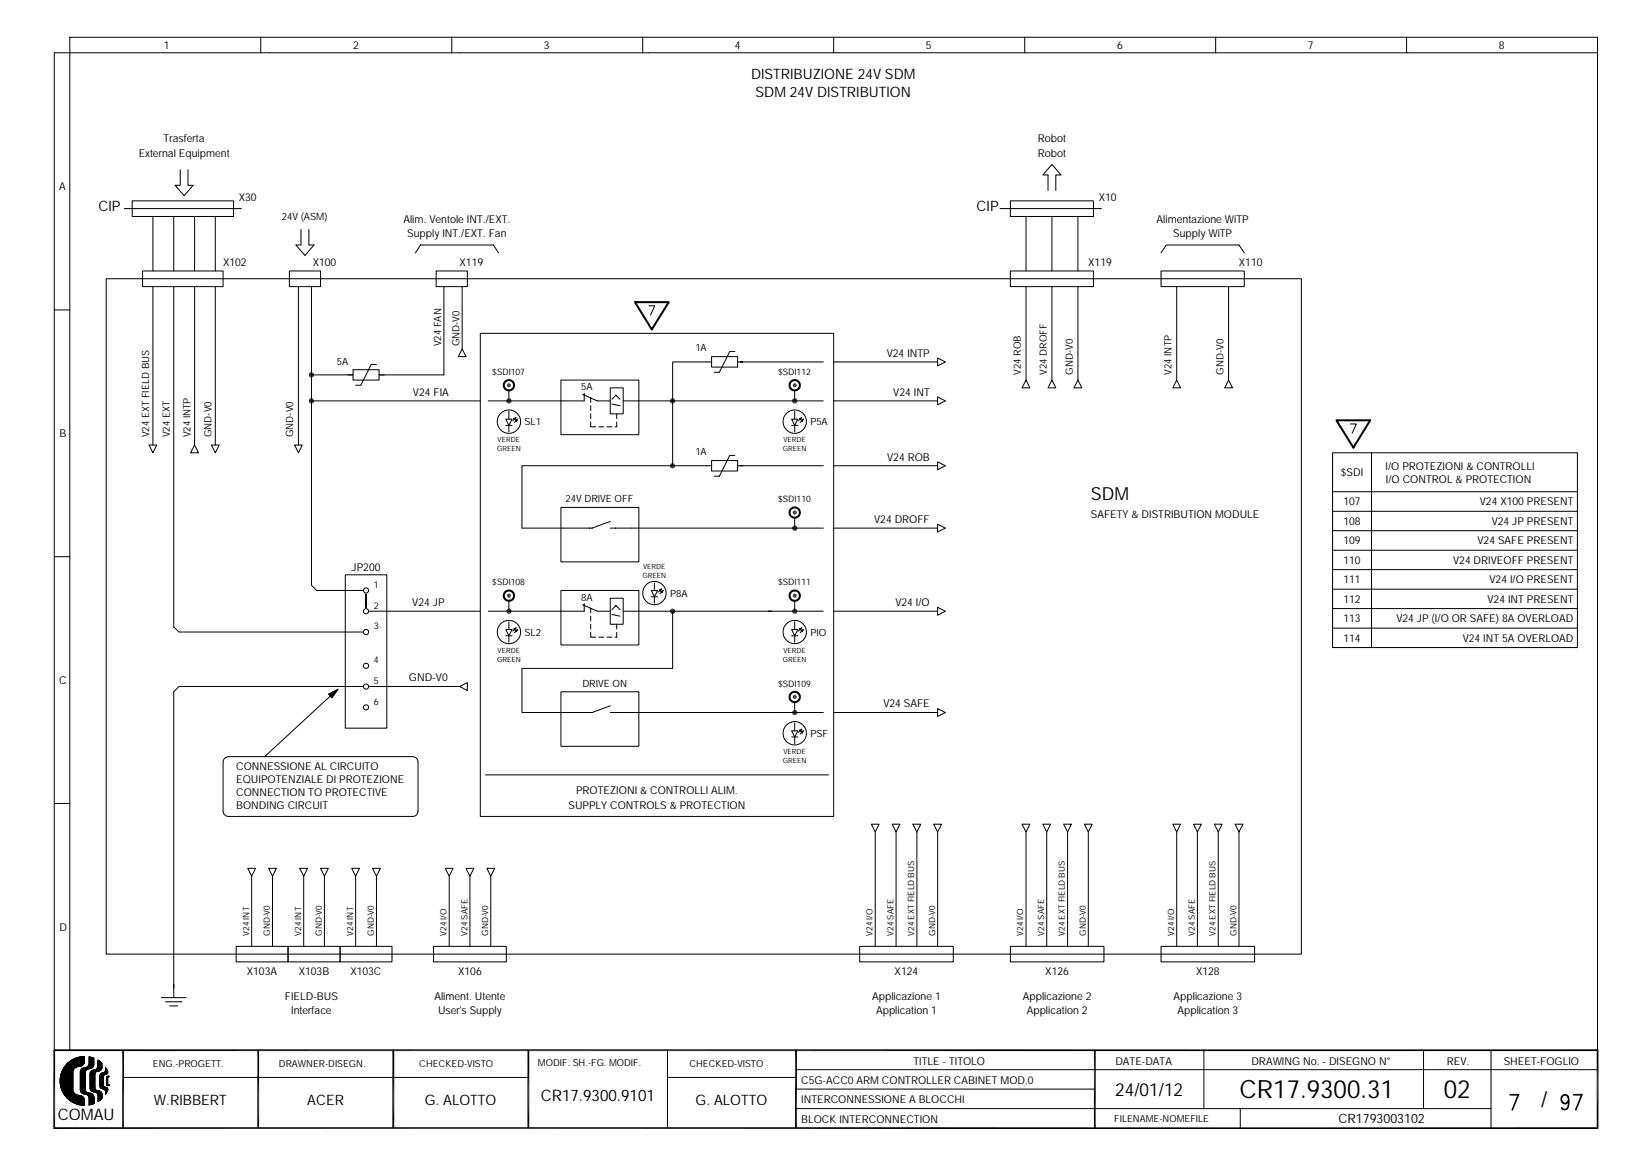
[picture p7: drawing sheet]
<svg xmlns="http://www.w3.org/2000/svg" width="297mm" height="210mm" viewBox="0 0 297 210" stroke-linecap="round" stroke-linejoin="round" font-family="sans-serif">
<defs><g id="words">
<g font-size="4.5">
<text x="222.9" y="197.5">CR17.9300.31</text>
<text x="259.6" y="197.5">02</text>
</g>
<text font-size="3.9" x="277.1" y="199.2">/</text>
<g font-size="3.2">
<text x="196.2" y="89.8">SDM</text>
<text x="200.5" y="197.1">24/01/12</text>
</g>
<g font-size="2.9">
<text x="10.4" y="201.5">COMAU</text>
<text x="97.2" y="198">CR17.9300.9101</text>
</g>
<g font-size="2.6">
<text x="135" y="14.2">DISTRIBUZIONE 24V SDM</text>
<text x="135.9" y="17.4">SDM 24V DISTRIBUTION</text>
<text x="17.7" y="38">CIP</text>
<text x="175.6" y="38">CIP</text>
<text x="27.7" y="198.7">W.RIBBERT</text>
<text x="55.2" y="198.7">ACER</text>
<text x="76.4" y="198.7">G. ALOTTO</text>
<text x="125.1" y="198.7">G. ALOTTO</text>
</g>
<text font-size="2.3" x="240.7" y="202">CR1793003102</text>
<g font-size="1.9">
<text x="29.4" y="8.8">1</text>
<text x="63.5" y="8.8">2</text>
<text x="97.8" y="8.8">3</text>
<text x="132.1" y="8.8">4</text>
<text x="166.5" y="8.8">5</text>
<text x="200.9" y="8.8">6</text>
<text x="235.2" y="8.8">7</text>
<text x="269.5" y="8.8">8</text>
<text x="24.9" y="28.2">External Equipment</text>
<text x="29.4" y="25.6">Trasferta</text>
<text x="186.6" y="25.6">Robot</text>
<text x="186.6" y="28.2">Robot</text>
<text x="10.6" y="34.3">A</text>
<text x="42.9" y="36.1">X30</text>
<text x="72.5" y="40.1">Alim. Ventole INT./EXT.</text>
<text x="197.6" y="36.1">X10</text>
<text x="208" y="40.1">Alimentazione WiTP</text>
<text x="40.1" y="47.8">X102</text>
<text x="56.2" y="47.8">X100</text>
<text x="73.2" y="42.7">Supply INT./EXT. Fan</text>
<text x="82.6" y="47.8">X119</text>
<text x="195.7" y="47.8">X119</text>
<text x="210.9" y="42.7">Supply WiTP</text>
<text x="222.8" y="47.8">X110</text>
<text x="159.4" y="64.1">V24 INTP</text>
<text x="74.3" y="71.2">V24 FIA</text>
<text x="160.6" y="71.2">V24 INT</text>
<text x="10.7" y="78.6">B</text>
<text x="159.5" y="82.8">V24 ROB</text>
<text x="241.1" y="85.7">$SDI</text>
<text x="249.1" y="84.6">I/O PROTEZIONI &amp; CONTROLLI</text>
<text x="249.2" y="86.9">I/O CONTROL &amp; PROTECTION</text>
<text x="157.2" y="94.1">V24 DROFF</text>
<text x="196.2" y="93.1">SAFETY &amp; DISTRIBUTION MODULE</text>
<text x="241.6" y="94.4">108</text>
<text x="241.6" y="90.9">107</text>
<text x="266.1" y="90.9">V24 X100 PRESENT</text>
<text x="268.2" y="94.4">V24 JP PRESENT</text>
<text x="241.6" y="101.4">110</text>
<text x="241.6" y="97.9">109</text>
<text x="261.3" y="101.4">V24 DRIVEOFF PRESENT</text>
<text x="265.7" y="97.9">V24 SAFE PRESENT</text>
<text x="63.2" y="102.7">JP200</text>
<text x="241.6" y="104.9">111</text>
<text x="267.8" y="104.9">V24 I/O PRESENT</text>
<text x="74.1" y="109">V24 JP</text>
<text x="161" y="109">V24 I/O</text>
<text x="241.6" y="108.4">112</text>
<text x="241.6" y="111.9">113</text>
<text x="251.1" y="111.9">V24 JP (I/O OR SAFE) 8A OVERLOAD</text>
<text x="267.5" y="108.4">V24 INT PRESENT</text>
<text x="241.6" y="115.4">114</text>
<text x="263" y="115.4">V24 INT 5A OVERLOAD</text>
<text x="10.6" y="123">C</text>
<text x="73.5" y="122.5">GND-V0</text>
<text x="158.8" y="127.2">V24 SAFE</text>
<text x="42.5" y="138.4">CONNESSIONE AL CIRCUITO</text>
<text x="42.5" y="140.8">EQUIPOTENZIALE DI PROTEZIONE</text>
<text x="42.5" y="143.1">CONNECTION TO PROTECTIVE</text>
<text x="103.6" y="142.9">PROTEZIONI &amp; CONTROLLI ALIM.</text>
<text x="42.5" y="145.5">BONDING CIRCUIT</text>
<text x="102.2" y="145.5">SUPPLY CONTROLS &amp; PROTECTION</text>
<text x="10.7" y="167.4">D</text>
<text x="44.4" y="175.3">X103A</text>
<text x="51.2" y="179.8">FIELD-BUS</text>
<text x="53.7" y="175.3">X103B</text>
<text x="63" y="175.3">X103C</text>
<text x="78.1" y="179.8">Aliment. Utente</text>
<text x="82.4" y="175.3">X106</text>
<text x="156.8" y="179.8">Applicazione 1</text>
<text x="160.9" y="175.3">X124</text>
<text x="183.9" y="179.8">Applicazione 2</text>
<text x="188" y="175.3">X126</text>
<text x="211" y="179.8">Applicazione 3</text>
<text x="215.1" y="175.3">X128</text>
<text x="52.4" y="182.3">Interface</text>
<text x="78.8" y="182.3">User's Supply</text>
<text x="157.5" y="182.3">Application 1</text>
<text x="184.6" y="182.3">Application 2</text>
<text x="211.7" y="182.3">Application 3</text>
<text x="164.2" y="191.5">TITLE - TITOLO</text>
<text x="200.6" y="191.5">DATE-DATA</text>
<text x="225" y="191.5">DRAWING No. - DISEGNO N°</text>
<text x="260.2" y="191.5">REV.</text>
<text x="270.4" y="191.5">SHEET-FOGLIO</text>
<text x="144.1" y="195">C5G-ACC0 ARM CONTROLLER CABINET MOD.0</text>
<text x="144.1" y="198.5">INTERCONNESSIONE A BLOCCHI</text>
<text x="144.1" y="202">BLOCK INTERCONNECTION</text>
</g>
<g font-size="1.8">
<text x="50.7" y="39.6">24V (ASM)</text>
<text x="60.6" y="65.6">5A</text>
<text x="79.4" y="62.3" transform="rotate(-90 79.4 62.3)">V24 FAN</text>
<text x="82.6" y="62.3" transform="rotate(-90 82.6 62.3)">GND-V0</text>
<text x="125" y="63.2">1A</text>
<text x="104.5" y="70.2">5A</text>
<text x="183.5" y="67.4" transform="rotate(-90 183.5 67.4)">V24 ROB</text>
<text x="188.2" y="67.4" transform="rotate(-90 188.2 67.4)">V24 DROFF</text>
<text x="192.9" y="67.4" transform="rotate(-90 192.9 67.4)">GND-V0</text>
<text x="210.7" y="67.4" transform="rotate(-90 210.7 67.4)">V24 INTP</text>
<text x="220" y="67.4" transform="rotate(-90 220 67.4)">GND-V0</text>
<text x="94.3" y="76.5">SL1</text>
<text x="145.7" y="76.5">P5A</text>
<text x="26.8" y="78.6" transform="rotate(-90 26.8 78.6)">V24 EXT FIELD BUS</text>
<text x="30.5" y="78.6" transform="rotate(-90 30.5 78.6)">V24 EXT</text>
<text x="34.3" y="78.6" transform="rotate(-90 34.3 78.6)">V24 INTP</text>
<text x="38" y="78.6" transform="rotate(-90 38 78.6)">GND-V0</text>
<text x="52.7" y="78.6" transform="rotate(-90 52.7 78.6)">GND-V0</text>
<text x="125" y="81.9">1A</text>
<text x="101.7" y="90.3">24V DRIVE OFF</text>
<text x="120.5" y="107.4">P8A</text>
<text x="104.5" y="108.1">8A</text>
<text x="94.3" y="114.4">SL2</text>
<text x="145.7" y="114.4">PIO</text>
<text x="104.7" y="123.5">DRIVE ON</text>
<text x="145.7" y="132.6">PSF</text>
</g>
<g font-size="1.7">
<text x="67.2" y="105.7">1</text>
<text x="67.2" y="113.2">3</text>
<text x="67.2" y="109.5">2</text>
<text x="67.2" y="119.3">4</text>
<text x="67.2" y="123">5</text>
<text x="67.2" y="126.8">6</text>
<text x="27.5" y="191.9">ENG.-PROGETT.</text>
<text x="50.2" y="191.9">DRAWNER-DISEGN.</text>
<text x="75.4" y="191.9">CHECKED-VISTO</text>
<text x="96.7" y="191.7">MODIF. SH.-FG. MODIF.</text>
<text x="124" y="191.9">CHECKED-VISTO</text>
<text x="200.4" y="201.7">FILENAME-NOMEFILE</text>
</g>
<g font-size="1.6">
<text x="88.5" y="67.4">$SDI107</text>
<text x="139.9" y="67.4">$SDI112</text>
<text x="139.9" y="90.3">$SDI110</text>
<text x="88.5" y="105.3">$SDI108</text>
<text x="139.9" y="105.3">$SDI111</text>
<text x="139.9" y="123.5">$SDI109</text>
</g>
<g font-size="1.5">
<text x="44.8" y="168.3" transform="rotate(-90 44.8 168.3)">V24 INT</text>
<text x="48.5" y="168.3" transform="rotate(-90 48.5 168.3)">GND-V0</text>
<text x="54.1" y="168.3" transform="rotate(-90 54.1 168.3)">V24 INT</text>
<text x="57.9" y="168.3" transform="rotate(-90 57.9 168.3)">GND-V0</text>
<text x="63.5" y="168.3" transform="rotate(-90 63.5 168.3)">V24 INT</text>
<text x="67.2" y="168.3" transform="rotate(-90 67.2 168.3)">GND-V0</text>
<text x="80.3" y="168.3" transform="rotate(-90 80.3 168.3)">V24 I/O</text>
<text x="84" y="168.3" transform="rotate(-90 84 168.3)">V24 SAFE</text>
<text x="87.8" y="168.3" transform="rotate(-90 87.8 168.3)">GND-V0</text>
<text x="156.9" y="168.3" transform="rotate(-90 156.9 168.3)">V24 I/O</text>
<text x="160.7" y="168.3" transform="rotate(-90 160.7 168.3)">V24 SAFE</text>
<text x="164.4" y="168.3" transform="rotate(-90 164.4 168.3)">V24 EXT FIELD BUS</text>
<text x="168.1" y="168.3" transform="rotate(-90 168.1 168.3)">GND-V0</text>
<text x="184" y="168.3" transform="rotate(-90 184 168.3)">V24 I/O</text>
<text x="187.7" y="168.3" transform="rotate(-90 187.7 168.3)">V24 SAFE</text>
<text x="191.5" y="168.3" transform="rotate(-90 191.5 168.3)">V24 EXT FIELD BUS</text>
<text x="195.2" y="168.3" transform="rotate(-90 195.2 168.3)">GND-V0</text>
<text x="211.1" y="168.3" transform="rotate(-90 211.1 168.3)">V24 I/O</text>
<text x="214.8" y="168.3" transform="rotate(-90 214.8 168.3)">V24 SAFE</text>
<text x="218.6" y="168.3" transform="rotate(-90 218.6 168.3)">V24 EXT FIELD BUS</text>
<text x="222.3" y="168.3" transform="rotate(-90 222.3 168.3)">GND-V0</text>
</g>
<g font-size="1.3">
<text x="89.4" y="81.2">GREEN</text>
<text x="89.5" y="79.5">VERDE</text>
<text x="140.8" y="81.2">GREEN</text>
<text x="140.9" y="79.5">VERDE</text>
<text x="115.5" y="104">GREEN</text>
<text x="115.6" y="102.4">VERDE</text>
<text x="89.4" y="119">GREEN</text>
<text x="89.5" y="117.4">VERDE</text>
<text x="140.8" y="119">GREEN</text>
<text x="140.9" y="117.4">VERDE</text>
<text x="140.8" y="137.2">GREEN</text>
<text x="140.9" y="135.6">VERDE</text>
</g>
</g></defs>
<g fill="none" stroke="#000" stroke-width=".18">
<path d="M46.9 6.7v2.8M81.2 6.7v2.8M115.6 6.7v2.8M149.9 6.7v2.8M184.3 6.7v2.8M218.6 6.7v2.8M252.9 6.7v2.8M287.3 9.5h-277.5v179.4M22.4 37.5h21M23.8 36.1h18.2v2.8h-18.2zM27.5 38.9v9.8M31.2 38.9v9.8"/>
<path d="M32.4 30.5v2.8h-.9l1.6 1.9 1.6-1.9h-.9v-2.8M35 38.9v9.8M38.7 38.9v9.8M179.8 37.5h18.2M181.7 36.1h14.9v2.8h-14.9zM184.5 38.9v9.8M188.4 34.3v-2.8h-.9l1.6-1.9 1.7 1.9h-1v2.8M189.1 38.9v9.8M193.8 38.9v9.8M9.8 55.7h2.8M19.1 50.1h214.9v121.5h-214.9zM25.6 48.7h14.5v2.9h-14.5z"/>
<path d="M27.5 51.6v28.4M31.2 51.6v61.1l1 1h33.1M35 51.6v28.4M38.7 51.6v28.4M52 48.7h5.6v2.9h-5.6zM53.7 51.6v28.4M53.7 59.5h.1M54.1 41.3v2.8h-.9l1.6 1.8 1.7-1.8h-1v-2.8M56 51.6v53.7l.9 .9h8.4M74.7 45.5l.9-1.4h13.1l.9 1.4M78.4 48.7h5.6v2.9h-5.6zM79.8 51.6v15.8h-11.6"/>
<path d="M83.1 51.6v11.2M86.4 60h63.5v86.8h-63.5zM116.7 55h1l-.7 1.7M181.7 48.7h14.9v2.9h-14.9zM184.5 51.6v16.8M189.1 51.6v16.8M193.8 51.6v16.8M208.8 48.7h14.9v2.9h-14.9zM208.8 45.5l.9-1.4h13.1l.9 1.4M211.6 51.6v16.8M220.9 51.6v16.8l.7 1.4h-1.4l.7-1.4M56 72.1h30.4"/>
<path d="M56 67.4h7.5M63.5 66.5h4.7v1.9h-4.7zM67.7 65.6h-1l-1.8 3.7h-1M83.1 62.8l.7 1.3h-1.4zM91 75.4h1.1l-.6 1.1zM91 76.5h1.1M91.5 70.2v1.9M91.5 74v1.4M91.5 76.5v1.2M92.4 75.3l.4-.2-.2 .4zM92.5 75.4l-.3 .3M92.7 75.6l.4-.2-.2 .4z"/>
<path d="M92.8 75.7l-.3 .3M100.9 68.4h14v9.8h-14zM104.8 70.9l2.6 1.2h2.3M105.1 70.8v1.3h-17.3M106.2 75.9v.9h.9M106.2 71.6v.8M106.2 73v.8M106.2 74.4v.9M107.7 76.8h.9M109.1 76.8h.9M109.7 69.8h2.4v4.6h-2.4zM110 71.8l.7-.7 .8 .7"/>
<path d="M110 72.7l1.5 .3M110.9 74.4v.9M110.9 75.9v.9h-.3M112.1 72.1h35.9M128 64.1h4.6v1.9h-4.6zM128 65.1h-7.1v18.7M132.1 63.2h-.9l-1.9 3.8h-.9M132.6 65.1h15.4M142.3 75.4h1.2l-.6 1.1zM142.3 76.5h1.2M142.9 70.2v1.9M142.9 74v1.4"/>
<path d="M142.9 76.5v1.2M143.8 75.3l.4-.2-.2 .4zM143.9 75.4l-.3 .3M144.1 75.6l.4-.2-.2 .4zM144.2 75.7l-.3 .3M149.9 72.1h18.7M149.9 65.1h18.7M168.6 64.4l1.4 .7-1.4 .7zM168.6 71.4l1.4 .7-1.4 .7zM184.5 68.4l.7 1.4h-1.4zM189.1 68.4l.7 1.4h-1.4zM193.8 68.4l.7 1.4h-1.4z"/>
<path d="M211.6 68.4l.7 1.4h-1.4zM242.8 76.3h1.1l-.8 1.6M26.8 80h1.4l-.7 1.4zM35 80l.7 1.4h-1.4zM38 80h1.4l-.7 1.4zM53 80h1.4l-.7 1.4zM100.9 91.3h14v9.8h-14zM109.7 95h38.3M120.9 83.8h-27v11.2h12.6l3.2-1.2M120.9 83.8h7.1M128 82.8h4.6v1.9h-4.6zM132.1 81.9h-.9l-1.9 3.8h-.9"/>
<path d="M132.6 83.8h15.4M142.9 93.1v1.9M149.9 83.8h18.7M149.9 95h18.7M168.6 83.1l1.4 .7-1.4 .7zM168.6 94.3l1.4 .7-1.4 .7zM239.6 81.4h44v35.1h-44zM239.6 99h44M239.6 92h44M239.6 95.5h44M239.6 88.4h44M246.6 81.4v35.1"/>
<path d="M9.8 100.1h2.8M62.1 103.4h7.5v27.6h-7.5zM66.3 109.9h20.1M91 113.2h1.1l-.6 1.2zM91 114.4h1.1M91.5 108.1v1.8M91.5 111.8v1.4M91.5 114.4v1.1M92.4 113.1l.4-.2-.2 .4zM92.5 113.2l-.3 .3M92.7 113.4l.4-.2-.2 .4zM92.8 113.5l-.3 .3"/>
<path d="M100.9 106.2h14v9.8h-14zM104.8 108.8l2.6 1.1h2.3M105.1 108.6v1.3h-17.3M106.2 113.7v.9h.9M106.2 109.4v.8M106.2 110.8v.9M106.2 112.3v.8M107.7 114.6h.9M109.1 114.6h.9M109.7 107.6h2.4v4.7h-2.4zM110 109.7l.7-.8 .8 .8M110 110.5l1.5 .3"/>
<path d="M110.9 112.3v.8M110.9 113.7v.9h-.3M112.1 109.9h35.9M117.1 106.2h1.1l-.5 1.2zM117.1 107.4h1.1M117.7 104.8v1.4M117.7 107.4v1.1M118.6 106.1l.4-.2-.3 .4zM118.7 106.2l-.3 .3M118.9 106.4l.4-.2-.3 .4zM119 106.5l-.3 .3M120.9 109.9v10.3h-27v8h12.6l3.2-1.2"/>
<path d="M142.3 113.2h1.2l-.6 1.2zM142.3 114.4h1.2M142.9 108.1v1.8M142.9 111.8v1.4M142.9 114.4v1.1M143.8 113.1l.4-.2-.2 .4zM143.9 113.2l-.3 .3M144.1 113.4l.4-.2-.2 .4zM144.2 113.5l-.3 .3M149.9 109.9h18.7M168.6 109.2l1.4 .7-1.4 .8zM239.6 113h44"/>
<path d="M239.6 106h44M239.6 109.5h44M239.6 102.5h44M40.3 136.5l.7-.4h33.2a.95 .95 0 0 1 1 .9v8.9a.95 .95 0 0 1-1 .9h-33.2a.94 .94 0 0 1-.9-.9v-8.9zM59.1 124.8l1.7-.8-1.1 1.5zM59.4 125.2l-11.8 10.9M65.3 123.5h-33.1l-1 .9v55M66.3 123.5h16.3M82.6 123.5l1.4-.7v1.4zM87.3 139.4h61.7M100.9 124.4h14v9.8h-14zM109.7 128.2h38.3"/>
<path d="M142.3 131.5h1.2l-.6 1.1zM142.3 132.6h1.2M142.9 126.3v1.9M142.9 130.1v1.4M142.9 132.6v1.1M143.8 131.3l.4-.2-.2 .4zM143.9 131.4l-.3 .3M144.1 131.6l.4-.2-.2 .4zM144.2 131.7l-.3 .3M149.9 128.2h18.7M168.6 127.5l1.4 .7-1.4 .7zM9.8 144.5h2.8"/>
<path d="M44.6 156.2h1.4l-.7 1.4zM45.3 157.6v12.6M48.3 156.2h1.4l-.7 1.4zM49 157.6v12.6M53.9 156.2h1.4l-.7 1.4zM54.6 157.6v12.6M57.6 156.2h1.4l-.7 1.4zM58.3 157.6v12.6M63.2 156.2h1.4l-.7 1.4zM63.9 157.6v12.6M67 156.2h1.4l-.7 1.4zM67.7 157.6v12.6"/>
<path d="M80.1 156.2h1.4l-.7 1.4zM80.8 157.6v12.6M83.8 156.2h1.4l-.7 1.4zM84.5 157.6v12.6M87.5 156.2h1.4l-.7 1.4zM88.2 157.6v12.6M156.7 148.2h1.4l-.7 1.4zM157.4 149.6v20.6M160.4 148.2h1.4l-.7 1.4zM161.1 149.6v20.6M164.1 148.2h1.5l-.7 1.4zM164.9 149.6v20.6"/>
<path d="M167.9 148.2h1.4l-.7 1.4zM168.6 149.6v20.6M183.8 148.2h1.4l-.7 1.4zM184.5 149.6v20.6M187.5 148.2h1.4l-.7 1.4zM188.2 149.6v20.6M191.3 148.2h1.4l-.7 1.4zM192 149.6v20.6M195 148.2h1.4l-.7 1.4zM195.7 149.6v20.6M210.9 148.2h1.4l-.7 1.4zM211.6 149.6v20.6"/>
<path d="M214.6 148.2h1.4l-.7 1.4zM215.3 149.6v20.6M218.4 148.2h1.4l-.7 1.4zM219.1 149.6v20.6M222.1 148.2h1.4l-.7 1.4zM222.8 149.6v20.6M29 179.4h4.5M42.5 170.2h9.3v2.8h-9.3zM51.8 170.2h9.4v2.8h-9.4zM61.2 170.2h9.3v2.8h-9.3zM78 170.2h13v2.8h-13zM154.6 170.2h16.8v2.8h-16.8z"/>
<path d="M181.7 170.2h16.8v2.8h-16.8zM208.8 170.2h16.8v2.8h-16.8zM10.8 194.7l4.1 4.1 .3-.2M10.8 194l2.4 2.4M10.8 194.9l3.9 3.9M10.8 193.8l2.3 2.3M10.8 195.1l3.7 3.6M10.9 193.7l2.2 2.3M10.9 193.4l2.2 2.2M10.9 195.5l3.2 3.2M10.9 193.3l2.2 2.1M11 193.1l2.1 2.2"/>
<path d="M11 195.7l2.9 2.9M11 193l2.1 2.1M11.1 192.9l2 2M11.1 196l2.5 2.5M11.1 192.8l2 1.9M11.2 192.6l1.9 2M11.2 192.5l1.9 1.9M11.3 192.4l1.8 1.9-1.9 1.9M11.3 192.3l1.8 1.7M11.4 192.2l1.7 1.7M11.5 192.1l1.6 1.6M11.5 192l1.6 1.5"/>
<path d="M11.6 191.9l1.5 1.5M11.7 191.8l1.4 1.4M11.8 191.7l1.3 1.3M11.8 191.6l1.3 1.2M11.9 191.5l1.2 1.2M12.1 191.3l1.1 1.1-2.4 2.4M12.3 191.1l1.1 1.1M12.4 191.1l1 1M12.4 191l1.1 1.1M12.6 188.9v-182.2h274.7v182.2M12.6 190.9l1 1.1M12.7 190.8l1 1.1"/>
<path d="M12.7 190.8l1.2 1.1M12.8 198.1l1.2-1.1 1.2 1.2M12.9 190.7l-1.5 1.4M13 190.6l1.2 1.2 1-1M13.1 190.6l1.2 1.2M13.1 196.2a1.2 1.2 0 0 0 1.2 .8M13.1 195.5l-1.5 1.5M13.1 195.3l-1.6 1.6M13.1 195.1l-1.6 1.7M13.1 195l-1.7 1.7 1.5 1.5 1.2-1.2 1.1 1M13.1 194.8l-1.8 1.7M13.1 194.6l-1.8 1.8"/>
<path d="M13.1 194.4l-1.9 1.9 2.1 2.1 1.3-1.3M13.1 194.1l-2 2M13.1 193.9l-2 2.1M13.1 193.8l-2.1 2M13.1 193.6l-2.1 2.1M13.1 193.4l-2.2 2.2M13.1 193.2l-2.2 2.2M13.1 193.1l-2.2 2.2 3.4 3.4 .9-.8M13.1 192.9l-2.2 2.2M13.1 192.7l-2.3 2.3M13.1 195.6l-1.4 1.5M13.1 195.8l-1.4 1.4"/>
<path d="M13.1 196l-1.3 1.2M13.1 196.2l-1.2 1.2M13.1 196.3l-1.1 1.1M13.2 190.5l1.3 1.3M13.2 196.4l-1.1 1.1M13.3 190.5l-2.1 2M13.3 192.3l-1.1-1.1-.2 .2 1.1 1.1M13.3 196.5l-1.1 1.1M13.3 190.5l1.3 1.3M13.3 196.6l-1 1.1-.4-.4M13.4 196.7l-1 1.1M13.4 190.4l1.3 1.3"/>
<path d="M13.5 196.8l-1.1 1M13.5 190.3l1.3 1.3M13.6 190.3l-2.5 2.5M13.6 196.8l-1 1.1M13.7 190.3l1.2 1.3M13.7 196.9l1.5 1.4M13.7 196.9l-1.1 1.1M13.8 190.3l1.2 1.2M13.8 190.2l-2.8 2.9M13.9 196.9l-1.2 1.2M13.9 190.2l1.2 1.2M14.1 190.2l1 1"/>
<path d="M14.1 190.2l-3.2 3.1M14.2 190.1l1 1M14.3 197a.84 .84 0 0 1 .9 .9M14.3 191.8a1.24 1.24 0 0 0-1.2 .9v3.5M14.3 190.1l-3.4 3.4 2.2 2.3M14.3 197l-1.2 1.3M14.3 190.1l.9 .8M14.4 197l.8 .8M14.4 194.9l.9 .8M14.4 195.2l1 .9-.6 .6M14.4 195.4l2.5 2.4M14.4 195.9l.9 .9"/>
<path d="M14.4 194.7l.9 .9M14.4 194.2l.9 .8M14.4 194l.9 .9M14.4 193.8l.9 .9M14.4 193.1l.9 .9M14.4 193l.9 .8M14.4 192.8l.9 .9M14.4 193.3l.9 .9M14.4 193.5l.9 .9M14.4 193.7l.9 .8M14.4 194.3l.9 .9M14.4 194.5l.9 .9"/>
<path d="M14.4 195l.9 .9M14.4 195.6l2.5 2.4M14.4 195.7l1.2 1.2M14.4 196.1l.8 .7M14.5 197l-1.3 1.3M14.5 192.7l.8 .8M14.5 190.1l.7 .7M14.5 192.5l.8 .8M14.5 190.1l-3.7 3.7M14.6 197.1l.5 .5M14.6 192.4l.7 .8M14.6 190.1l.6 .5"/>
<path d="M14.6 192.3l.7 .7M14.7 197.1l-1.3 1.3M14.7 190l-3.9 4M14.7 192.2l.6 .6M14.8 190l.4 .4M14.8 197.2l-1.3 1.3M14.8 192.2l.6 .5M14.9 192.1l-.4 .4M14.9 190l-4.1 4.2 4.4 4.3M14.9 197.3l-1.2 1.2M14.9 192.1l.5 .5M14.9 190l.3 .3"/>
<path d="M15 197.4l-1.2 1.2M15 197.5l-1.1 1.1M15.1 192.1l.4 .4M15.1 197.6l-1 1.1M15.1 192.1l-.6 .6M15.1 191.2l-.5 .6M15.2 191l-.8 .8M15.2 197.7l-1 1M15.2 190.9a.88 .88 0 0 1-.9 .9M15.2 190.9v-.9a4.4 4.4 0 0 0-4.4 4.4 4.4 4.4 0 0 0 4.4 4.4v-.9M15.2 197.9h.1M15.2 190.6l-1.2 1.2-1.2-1.1"/>
<path d="M15.2 190.5l-1.5 1.5M15.2 190.3l-4.4 4.4M15.2 190.1l-4.4 4.4 4.3 4.3 .1-.1M15.2 190.1l-4.4 4.2 4.4 4.4M15.2 198l-.7 .7M15.2 198.2l-.6 .6M15.2 198.4l-.4 .4M15.2 192a.85 .85 0 0 0-.8 .8v3.2a.77 .77 0 0 0 .8 .8M15.2 196.8a.8 .8 0 0 1 .8 .8v1.1M15.2 192l.4 .4M15.3 193.3l-.9 .8M15.3 193.1l-.9 .9"/>
<path d="M15.3 193.4l-.9 .9M15.3 193.6l-.9 .9M15.3 193.8l-.9 .8M15.3 193.9l-.9 .9M15.3 194.3l-.9 .9M15.3 194.5l-.9 .8M15.3 194.6l-.9 .9M15.3 195.1l-.9 .9M15.3 195.5l-.8 .8 .4 .4M15.3 195.7l-.7 .7M15.3 194.8l-.9 .9M15.3 194.1l-.9 .9"/>
<path d="M15.3 195l-.9 .8M15.3 195.3l-.8 .9M15.3 195.8l-.7 .7M15.3 192.9l-.9 .9M15.3 192l-.9 .9M15.3 196l-.6 .6M15.4 192.7l-1 .9M15.4 192l.3 .3M15.4 196.3l-.5 .4M15.5 196.4l-.4 .4M15.6 196.4l-.4 .4M15.6 191.9l.4 .3"/>
<path d="M15.7 196.5l-.3 .3M15.7 191.9l.4 .3M15.8 196.5l1.1 1.2M15.8 192.3l-.2-.3-1.2 1.1M15.8 196.6l-.3 .2M15.8 191.8l.5 .4M15.9 191.7l.5 .5 .4-.4M15.9 196.6l-.3 .3M15.9 197.2l1 1M16 191.6l.5 .5M16 196.6l.9 .9-.9 .9M16 191.4l.6 .6"/>
<path d="M16 190.1l.9 .8M16 197.6l.9 .9M16 197.8l.8 .8M16 198.2l.5 .4M16 191.3l.7 .7M16 191.1l.8 .7M16 197.5l.9 .9-.2 .2M16 198l.6 .6M16 198.3l.4 .4M16 198.7h.1M16 190.9l.8 .8M16 190.8l.9 .8"/>
<path d="M16 190.6l.9 .8M16 190.4l.9 .9M16 190.2l.9 .9M16.1 196.6a.8 .8 0 0 1 .8 .8v1.1M16.1 196.6l-.4 .4M16.1 192.2a.8 .8 0 0 0-.8 .8v2.8a.77 .77 0 0 0 .8 .8M16.2 193.1v2.6a.77 .77 0 0 0 .9 .7 .73 .73 0 0 1 .5 .7v1.1l.8-.6v-.8M16.2 193.2a.8 .8 0 0 1 .9-.8l.5-.4v-1.3l.7 .5v1l-.2 .3-.8 .3-.2 .5M16.2 195.8l.6 .6 .4-.4M16.2 194.9l.9 .9M16.2 194.7l.9 .9M16.2 194.6l.9 .8"/>
<path d="M16.2 193.7l.9 .9M16.2 193.4l.9 .8-.9 .9M16.2 196.6l.7 .8-.9 .8M16.2 195.2l2.2 2.2M16.2 193.5l.9 .9M16.2 195.4l1.1 1.1 .3-.3M16.2 193.9l.9 .8M16.2 194l.9 .9M16.2 194.2l.9 .9M16.2 194.4l.9 .9M16.2 195.1l2.2 2.1M16.2 195.6l.8 .8"/>
<path d="M16.2 193.2l.9 .8M16.2 190.1l-.2 .2M16.2 193l.9 .9M16.2 192.9l.9 .8M16.3 196l.3 .3M16.3 196.6l-.5 .5M16.3 190.1l.6 .7M16.3 192.8l.8 .7M16.3 190.2l-.3 .3M16.4 196.7l-.5 .5M16.4 192.7l.7 .7M16.4 196.7l.4 .4-.8 .8"/>
<path d="M16.5 192.6l.6 .6-.9 .9M16.5 196.7l-.5 .6M16.6 192.5l-.3 .3M16.6 192.5l.5 .6M16.6 196.8l-.6 .6M16.6 190.2l-.6 .6M16.7 196.9l-.7 .6M16.7 192.5l.5 .4M16.8 197l-.8 .7M16.8 192.5l-.6 .6M16.8 192.4l.5 .4M16.9 190.3l-.9-.2v1.2a.77 .77 0 0 1-.8 .7"/>
<path d="M16.9 190.3v1.1a.76 .76 0 0 1-.8 .8M16.9 191.5l-.7 .7M16.9 191.3l-.9 .9M16.9 190.8l-2.5 2.5M16.9 190.7l-1 .9M16.9 190.5l-.9 .8M16.9 190.3l-.9 .9M16.9 191.2l-1.2 1.1M16.9 191l-2.5 2.4M16.9 190.4l-.2-.1-.7 .7M16.9 190.6l-.4-.4-.5 .5M16.9 197.2l-.9 .9"/>
<path d="M16.9 198.5l-.9 .2M16.9 198l-.7 .7-.2-.2M16.9 197.7l-.9 .9M16.9 197.9l-.9 .8M16.9 198.2l-.4 .4M17 192.4l-.8 .8M17 192.4l.3 .4M17.1 195.6l.2 .5 .4 .1M17.1 193.3v2.3M17.1 193.8l-.9 .8M17.1 193.9l-.9 .9M17.1 194.1l-.9 .9"/>
<path d="M17.1 195l-.9 .8M17.1 195.3l-.8 .8M17.1 195.5l-.7 .7M17.1 195.1l-.9 .9M17.1 194.8l-.9 .9M17.1 194.6l-.9 .9M17.1 194.4l-.9 .9M17.1 193.6l-.9 .9M17.1 193.4l-.9 .9M17.1 195.6l-.6 .7M17.1 195.8l-.5 .5M17.1 196.4l.3-.3 1 1"/>
<path d="M17.1 192.4l.3 .3M17.1 193l-.9 .9M17.2 195.9l-.5 .5M17.3 196.1l-.3 .3M17.4 192.3l.3 .4M17.4 196.6l.5-.4 .4 .5M17.4 192.2l.5 .4M17.5 196.7l.9 .9M17.6 192.7l-.3-.4-1.1 1.1M17.6 192l.5 .5M17.6 191.8l.6 .6M17.6 197l.7 .7"/>
<path d="M17.6 197.7l.3 .3M17.6 197.9l.2 .1M17.7 190.7l.6 .8M17.7 196.2l.7 .7M17.7 196.2l.4 .1 .3 .5M17.7 196.2l-.3 .3M17.8 190.8l.5 .6M17.8 190.8l-.2 .2 .7 .7M17.9 190.9l-.3 .2 .7 .8M17.9 193.5v1.8a.57 .57 0 0 0 .7 .6l.3 .2 .1 .7M17.9 193.7l.7 .6-.7 .6M17.9 194.9l1.4 1.4"/>
<path d="M17.9 193.4l.7 .6-.7 .6 .7 .6M17.9 194.7l1.4 1.5M17.9 193.5l.7 .7M18 195.5l.3 .3M18 193.4l.3-.4 .4 .4M18 190.9l-.4 .4 .7 .7M18 196.3l-.5 .4M18 193.3l.6 .5M18.1 193.2l.5 .4M18.1 191l-.5 .5 .7 .7M18.1 196.3l-.5 .6M18.2 193.1l.4 .4"/>
<path d="M18.2 191.1l-.6 .6 .7 .6M18.2 196.4l-.6 .6M18.3 191.2l-.7 .6M18.3 196.5l-.7 .7 .6 .6M18.3 196.6l-.7 .7 .5 .5M18.3 191.3l-.8 .8 .5 .5M18.3 191.4l-2.1 2.2M18.3 191.6l-2.1 2.2M18.3 192.1l-.5 .5M18.3 191.8l-.9 .9M18.3 192l-.6 .7M18.4 196.7h.1"/>
<path d="M18.4 197.5l-.8 .5M18.4 196.8l-.8 .7 .4 .4M18.4 196.9l-.8 .8M18.4 197.1l-.8 .7M18.4 197.3l-.8 .7M18.4 193l.4 .3M18.5 193l-.6 .6M18.6 193.8l-.7 .6 .7 .6-.6 .6M18.6 194.7l-.7 .6 .6 .5M18.6 193.6l-.7 .6 .7 .7M18.6 194.8l-.7 .6M18.6 194.1l-.7 .7"/>
<path d="M18.6 195.2l-.5 .5M18.6 195.8l.3-.2 .5 .4M18.6 193l.3 .3M18.6 195.3l-.4 .4M18.7 195.4l-.4 .4M18.7 192.9l.3 .4M18.8 195.5l-.4 .3M18.8 192.8l.4 .4M18.9 192.8l.4 .3M18.9 192.7l.4 .3-.2 .2M19 192.5a.91 .91 0 0 1-.9 .6l-.2 .4M19 192l.4 .8"/>
<path d="M19 192v.5M19 196.5l.1 .1M19 192.5l.4 .4M19 196.8h.1M19 192.3l.4 .4M19 192.1l.2 .3M19 192h.1M19 192.1v.1M19 195.6l-.3 .3M19.1 195.6l.3 .2M19.1 192.2l-.1 .2M19.1 193.9v1.2l.3 .2h.2v-.2"/>
<path d="M19.1 193.8v.1M19.1 194.4l.3 .2M19.1 195.1l.2 .2 .2-.2M19.1 194.7l.3 .3M19.1 194.6l.3 .2M19.1 194.9l.4 .4 .1-.2M19.1 194l.3 .2-.3 .2M19.1 193.9l.3 .2M19.2 193.7v-.1l.2 .2M19.2 193.7l.2 .2M19.2 195.6l-.4 .4M19.2 192.3l-.2 .2"/>
<path d="M19.2 192.4l-1.3 1.3M19.3 192.5l-1.4 1.4 .7 .6-.7 .6 1.3 1.3-.2 .3M19.3 195.7l-.4 .4M19.3 192.7l-1.4 1.4 .7 .6M19.3 195.8l-.4 .4M19.4 193.9l-.3 .2M19.4 194l-.3 .2 .3 .3M19.4 194.7l-.3 .3M19.4 194.9l-.3 .2M19.4 193.6l.1 .1M19.4 194.6l-.3 .2M19.4 194.4l-.3 .2"/>
<path d="M19.4 195.1l-.2 .1M19.4 196.1l-.4 .4M19.4 192.8l-.1 .4-.6 .2-.1 .3v1.6l.7 .4 .1 .4M19.4 196.1l-.4 .7M19.4 195.9l-.4 .4 .2 .2M19.4 192.8l-.5 .5M19.5 195.1l.1 .1M19.6 193.6l-.1 .1M19.6 193.7l-.2 .1v1.3h.2M19.6 193.7l-.2-.1-.3 .2M19.6 193.6h-.1l-.4 .3M22.1 193.8h72.9"/>
<path d="M29.8 180.2h2.9M30.5 180.9h1.5M120 188.9v14M120 193.8h23.1M143.1 199.4h125M143.1 192.4h144.2M143.1 195.9h53.8M216.5 188.9v10.5M223 199.4v3.5M256 188.9v10.5M268.1 188.9v14M273 196.8l-1.1 2.8h.1l1.1-2.8h-1.6v.2h1.5"/>
<path d="M280.8 197.9l.2 .4 .3 .1 .5-.1 .2-.4M280.8 197.5l.2-.4 .3-.1 .5 .1 .2 .4M280.9 199.4l.3 .1 .6-.1M281.2 197a.82 .82 0 0 0-.4 .7 .82 .82 0 0 0 .4 .7M281.6 197l.3 .2a2.89 2.89 0 0 1-.2 2.3M282 198.2a.68 .68 0 0 1-.6 .4 .68 .68 0 0 1-.6-.4 .79 .79 0 0 1 .1-1.2 .79 .79 0 0 1 1.1 .2 3 3 0 0 1-.2 2.3 .65 .65 0 0 1-1-.3l.2 .3M282 197.8l-.1 .4-.3 .2M284.4 196.8l-1.1 2.8h.1l1.1-2.8h-1.6v.2h1.5"/>
<circle cx="91.5" cy="75.8" r="2.11"/>
<circle cx="142.9" cy="75.8" r="2.1"/>
<circle cx="65.8" cy="113.7" r=".46"/>
<circle cx="65.8" cy="119.8" r=".46"/>
<circle cx="65.8" cy="109.9" r=".46"/>
<circle cx="65.8" cy="106.2" r=".46"/>
<circle cx="91.5" cy="113.7" r="2.11"/>
<circle cx="117.7" cy="106.7" r="2.11"/>
<circle cx="142.9" cy="113.7" r="2.1"/>
<circle cx="65.8" cy="127.2" r=".46"/>
<circle cx="65.8" cy="123.5" r=".46"/>
<circle cx="142.9" cy="131.9" r="2.1"/>
</g>
<g fill="none" stroke="#000" stroke-width=".36">
<path d="M114.2 54.3h6l-3 5zM240.3 75.6h6.1l-3 4.9zM65.8 106.9v2.3"/>
<circle cx="91.5" cy="69.3" r=".93"/>
<circle cx="142.9" cy="69.3" r=".94"/>
<circle cx="142.9" cy="92.2" r=".93"/>
<circle cx="91.5" cy="107.1" r=".93"/>
<circle cx="142.9" cy="107.1" r=".94"/>
<circle cx="142.9" cy="125.4" r=".93"/>
</g>
<g fill="#000">
<path d="M55.5 72.1l.9 .2h-.8zM55.5 72.1h1l-.1 .2zM55.5 67.4l.9 .2h-.8zM55.5 67.4h1l-.1 .2zM55.6 71.9l.9 .2h-1zM55.6 71.9h.8l.1 .2zM55.6 72.3l.7 .1h-.6zM55.6 72.3h.8l-.1 .1zM55.6 67.3l.9 .1h-1zM55.6 67.3h.8l.1 .1zM55.6 67.6l.7 .2h-.6zM55.6 67.6h.8l-.1 .2z"/>
<path d="M55.7 71.8l.7 .1h-.8zM55.7 71.8h.6l.1 .1zM55.7 72.4l.5 .1zM55.7 72.4h.6l-.1 .1zM55.7 67.1l.7 .2h-.8zM55.7 67.1h.6l.1 .2zM55.7 67.8l.5 .1zM55.7 67.8h.6zM55.7 71.8l.1-.1 .5 .1zM55.8 71.7l.5 .1zM55.8 72.5h.4zM55.7 67.1h.6z"/>
<path d="M55.8 67l.5 .1zM55.8 67.9h.4zM55.8 71.7h.4zM55.8 67h.4zM91 72.1l.9 .2h-.8zM91 72.1h1l-.1 .2zM91.1 71.9l.9 .2h-1zM91.1 71.9h.8l.1 .2zM91.1 72.3l.7 .1h-.6zM91.1 72.3h.8l-.1 .1zM91.1 69.3h.4l-.3 .2zM91.2 71.8l.7 .1h-.8z"/>
<path d="M91.2 71.8h.6l.1 .1zM91.2 72.4l.5 .1zM91.2 72.4h.6l-.1 .1zM91.2 69.1l.3 .2h-.4zM91.2 69.5l.3-.2-.2 .3zM91.2 71.8l.1-.1 .5 .1zM91.3 71.7l.5 .1zM91.3 72.5h.4zM91.3 69l.2 .3-.3-.2zM91.5 69.3v.4l-.2-.1zM91.3 71.7h.4zM91.3 69l.2-.1v.4z"/>
<path d="M91.5 69.3l.2 .3-.2 .1zM91.5 68.9l.2 .1-.2 .3zM91.5 69.3l.3 .2-.1 .1zM91.7 69l.1 .1-.3 .2zM91.5 69.3h.4l-.1 .2zM91.5 69.3l.3-.2 .1 .2zM92.4 75.3l.4-.2-.2 .4zM92.7 75.6l.4-.2-.2 .4zM120.5 72.1l.9 .2h-.9zM120.5 72.1h.9v.2zM120.5 71.9l.9 .2h-.9zM120.5 71.9h.9v.2z"/>
<path d="M120.5 72.3l.8 .1h-.7zM120.5 72.3h.9l-.1 .1zM120.6 71.8l.8 .1h-.9zM120.6 71.8h.7l.1 .1zM120.6 72.4l.5 .1zM120.6 72.4h.7l-.2 .1zM120.6 71.8l.2-.1 .5 .1zM120.8 71.7l.5 .1zM120.8 72.5h.3zM120.8 71.7h.3zM142.4 72.1l.9 .2h-.8zM142.4 72.1h1l-.1 .2z"/>
<path d="M142.5 71.9l.9 .2h-1zM142.5 71.9h.8l.1 .2zM142.5 72.3l.7 .1h-.6zM142.5 72.3h.8l-.1 .1zM142.5 69.3h.4l-.3 .2zM142.6 71.8l.7 .1h-.8zM142.6 71.8h.6l.1 .1zM142.6 72.4l.5 .1zM142.6 72.4h.6l-.1 .1zM142.6 69.1l.3 .2h-.4zM142.6 69.5l.3-.2-.2 .3zM142.6 71.8l.1-.1 .5 .1z"/>
<path d="M142.7 71.7l.5 .1zM142.7 72.5h.4zM142.6 69.1l.1-.1 .2 .3zM142.9 69.3v.4l-.2-.1zM142.7 71.7h.4zM142.7 69l.2-.1v.4zM142.9 69.3l.2 .3-.2 .1zM142.9 68.9l.2 .1-.2 .3zM142.9 69.3l.3 .2-.1 .1zM143.1 69l.1 .1-.3 .2zM142.9 69.3h.4l-.1 .2zM142.9 69.3l.3-.2 .1 .2z"/>
<path d="M143.8 75.3l.4-.2-.2 .4zM144.1 75.6l.4-.2-.2 .4zM120.5 83.8l.9 .2h-.9zM120.5 83.8h.9v.2zM120.5 83.6l.9 .2h-.9zM120.5 83.6h.9v.2zM120.5 84l.8 .1h-.7zM120.5 84h.9l-.1 .1zM120.6 83.5l.8 .1h-.9zM120.6 83.5h.7l.1 .1zM120.6 84.1l.5 .1zM120.6 84.1h.7l-.2 .1z"/>
<path d="M120.6 83.5l.2-.2 .5 .2zM120.8 83.3l.5 .2zM120.8 84.2h.3zM120.8 83.3h.3zM142.4 95l.9 .2h-.8zM142.4 95h1l-.1 .2zM142.5 94.8l.9 .2h-1zM142.5 94.8h.8l.1 .2zM142.5 95.2l.7 .1h-.6zM142.5 95.2h.8l-.1 .1zM142.5 92.2h.4l-.3 .2zM142.6 94.7l.7 .1h-.8z"/>
<path d="M142.6 94.7h.6l.1 .1zM142.6 95.3l.5 .1zM142.6 95.3h.6l-.1 .1zM142.6 92l.3 .2h-.4zM142.6 92.4l.3-.2-.2 .3zM142.6 94.7l.1-.1 .5 .1zM142.7 94.6l.5 .1zM142.7 95.4h.4zM142.6 92l.1-.1 .2 .3zM142.9 92.2v.4l-.2-.1zM142.7 94.6h.4zM142.7 91.9l.2-.1v.4z"/>
<path d="M142.9 92.2l.2 .3-.2 .1zM142.9 91.8l.2 .1-.2 .3zM142.9 92.2l.3 .2-.1 .1zM143.1 91.9l.1 .1-.3 .2zM142.9 92.2h.4l-.1 .2zM142.9 92.2l.3-.2 .1 .2zM91 109.9l.9 .2h-.8zM91 109.9h1l-.1 .2zM91.1 109.8l.9 .1h-1zM91.1 109.8h.8l.1 .1zM91.1 110.1l.7 .2h-.6zM91.1 110.1h.8l-.1 .2z"/>
<path d="M91.1 107.1h.4l-.3 .2zM91.2 109.6l.7 .2h-.8zM91.2 109.6h.6l.1 .2zM91.2 110.3l.5 .1zM91.2 110.3h.6l-.1 .1zM91.2 107l.3 .1h-.4zM91.2 107.3l.3-.2-.2 .4zM91.2 109.6l.1-.1 .5 .1zM91.3 109.5l.5 .1zM91.3 110.4h.4zM91.3 106.8l.2 .3-.3-.1zM91.5 107.1v.4h-.2z"/>
<path d="M91.3 109.5h.4zM91.3 106.8h.2v.3zM91.5 107.1l.2 .4h-.2zM91.5 106.8h.2l-.2 .3zM91.5 107.1l.3 .2-.1 .2zM91.7 106.8l.1 .2-.3 .1zM91.5 107.1h.4l-.1 .2zM91.5 107.1l.3-.1 .1 .1zM92.4 113.1l.4-.2-.2 .4zM92.7 113.4l.4-.2-.2 .4zM118.6 106.1l.4-.2-.3 .4zM118.9 106.4l.4-.2-.3 .4z"/>
<path d="M120.5 109.9l.9 .2h-.9zM120.5 109.9h.9v.2zM120.5 109.8l.9 .1h-.9zM120.5 109.8h.9v.1zM120.5 110.1l.8 .2h-.7zM120.5 110.1h.9l-.1 .2zM120.6 109.6l.8 .2h-.9zM120.6 109.6h.7l.1 .2zM120.6 110.3l.5 .1zM120.6 110.3h.7l-.2 .1zM120.6 109.6l.2-.1 .5 .1zM120.8 109.5l.5 .1z"/>
<path d="M120.8 110.4h.3zM120.8 109.5h.3zM142.4 109.9l.9 .2h-.8zM142.4 109.9h1l-.1 .2zM142.5 109.8l.9 .1h-1zM142.5 109.8h.8l.1 .1zM142.5 110.1l.7 .2h-.6zM142.5 110.1h.8l-.1 .2zM142.5 107.1h.4l-.3 .2zM142.6 109.6l.7 .2h-.8zM142.6 109.6h.6l.1 .2zM142.6 110.3l.5 .1z"/>
<path d="M142.6 110.3h.6l-.1 .1zM142.6 107l.3 .1h-.4zM142.6 107.3l.3-.2-.2 .4zM142.6 109.6l.1-.1 .5 .1zM142.7 109.5l.5 .1zM142.7 110.4h.4zM142.7 106.8l.2 .3-.3-.1zM142.9 107.1v.4h-.2zM142.7 109.5h.4zM142.7 106.8h.2v.3zM142.9 107.1l.2 .4h-.2zM142.9 106.8h.2l-.2 .3z"/>
<path d="M142.9 107.1l.3 .2-.1 .2zM143.1 106.8l.1 .2-.3 .1zM142.9 107.1h.4l-.1 .2zM142.9 107.1l.3-.1 .1 .1zM143.8 113.1l.4-.2-.2 .4zM144.1 113.4l.4-.2-.2 .4zM59.1 124.8l1.7-.8-1.1 1.5zM142.4 128.2l.9 .1h-.8zM142.4 128.2h1l-.1 .1zM142.5 128l.9 .2h-1zM142.5 128h.8l.1 .2zM142.5 128.3l.7 .2h-.6z"/>
<path d="M142.5 128.3h.8l-.1 .2zM142.5 125.4h.4l-.3 .1zM142.6 127.8l.7 .2h-.8zM142.6 127.8h.6l.1 .2zM142.6 128.5l.5 .1zM142.6 128.5h.6l-.1 .1zM142.6 125.2l.3 .2h-.4zM142.6 125.5l.3-.1-.2 .3zM142.6 127.8l.1-.1 .5 .1zM142.7 127.7l.5 .1zM142.7 128.6h.4zM142.6 125.2l.1-.2 .2 .4z"/>
<path d="M142.9 125.4v.3h-.2zM142.7 127.7h.4zM142.7 125h.2v.4zM142.9 125.4l.2 .3h-.2zM142.9 125h.2l-.2 .4zM142.9 125.4l.3 .1-.1 .2zM143.1 125l.1 .2-.3 .2zM142.9 125.4h.4l-.1 .1zM142.9 125.4l.3-.2 .1 .2zM143.8 131.3l.4-.2-.2 .4zM144.1 131.6l.4-.2-.2 .4z"/>
</g>
<path d="M22.1 188.9v14M46.4 188.9v14M95 188.9v14M196.9 188.9v14M287.3 188.7v14.4M287.4 188.9h-277.6l-.1 14.2M9.6 202.9h277.8" fill="none" stroke="#000" stroke-width=".32"/>
<path d="M70.7 188.9v14M143.1 188.9v14" fill="none" stroke="#000" stroke-width=".34"/>
<use href="#words"/>
</svg>
